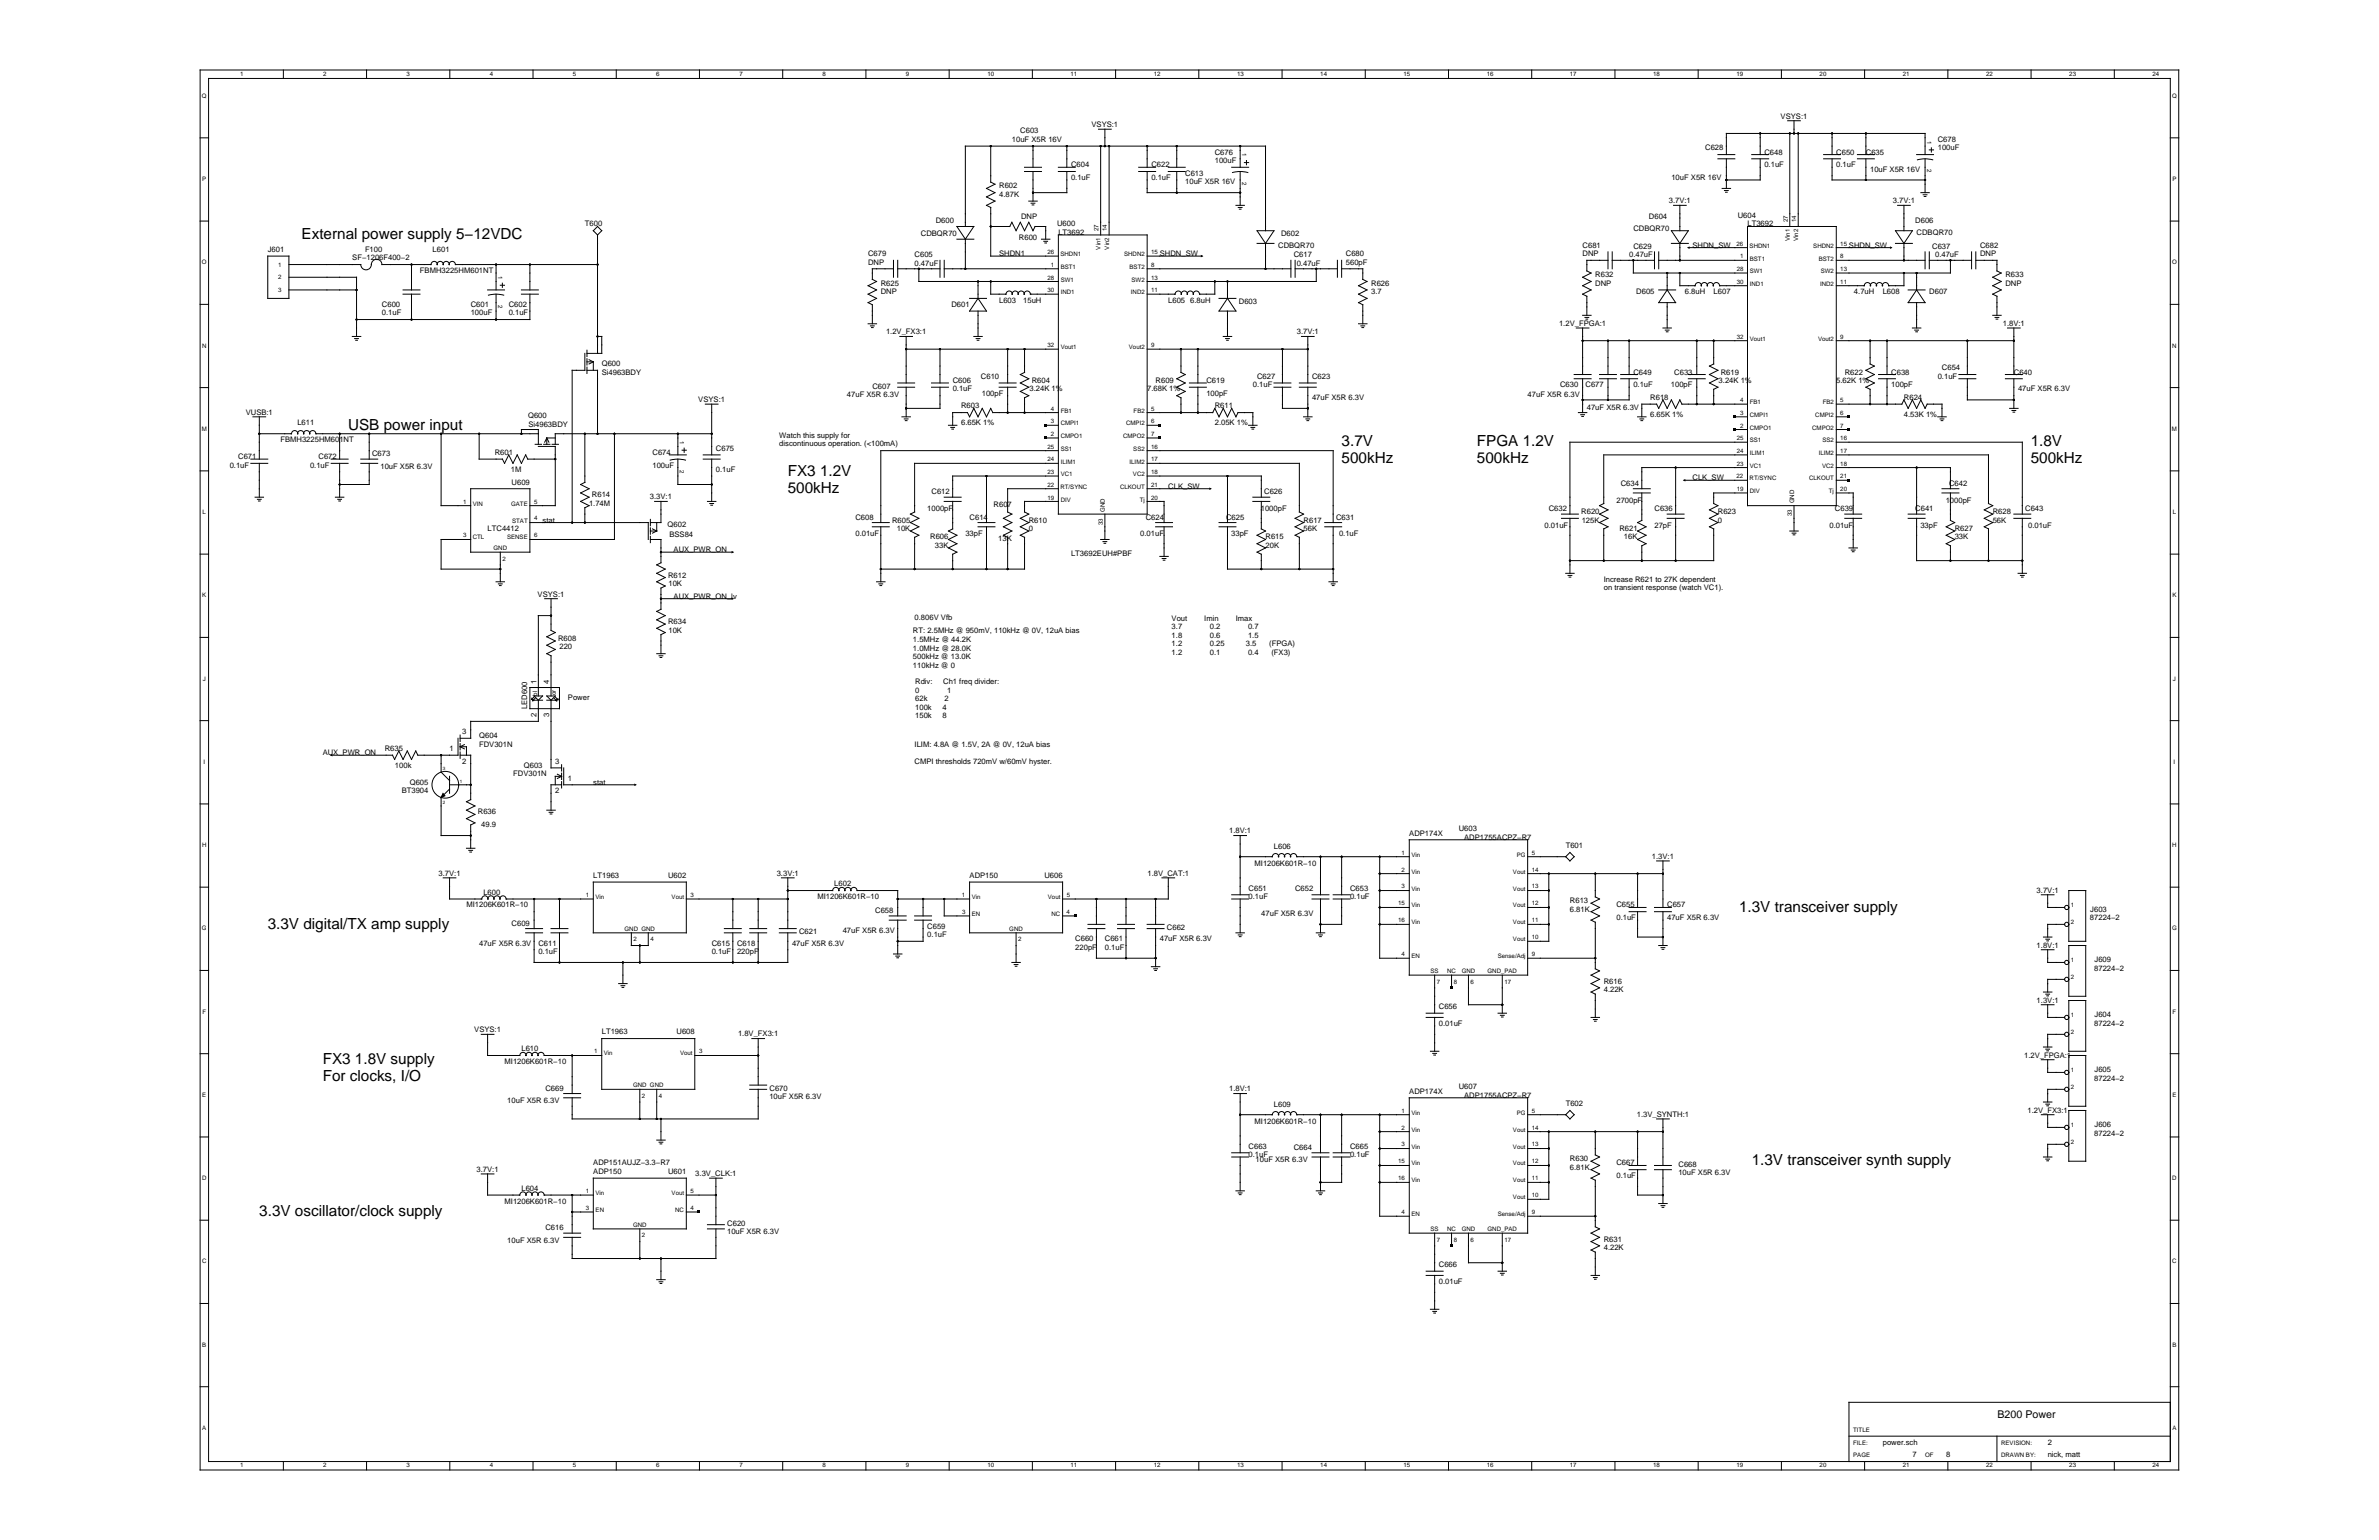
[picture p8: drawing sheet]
<svg xmlns="http://www.w3.org/2000/svg" width="432mm" height="279mm" viewBox="0 0 432 279" stroke-linecap="round" stroke-linejoin="round" font-family="sans-serif">
<defs><g id="words">
<g font-size="2.8">
<text x="54.7" y="43.4">External power supply 5−12VDC</text>
<text x="63.2" y="77.9">USB power input</text>
<text x="243.5" y="81">3.7V</text>
<text x="268.1" y="81">FPGA 1.2V</text>
<text x="368.6" y="81">1.8V</text>
<text x="143" y="86.3">FX3 1.2V</text>
<text x="143" y="89.4">500kHz</text>
<text x="243.5" y="84.1">500kHz</text>
<text x="268.1" y="84.1">500kHz</text>
<text x="368.6" y="84.1">500kHz</text>
<text x="315.6" y="165.4">1.3V transceiver supply</text>
<text x="48.6" y="168.5">3.3V digital/TX amp supply</text>
<text x="58.6" y="193">FX3 1.8V supply</text>
<text x="58.6" y="196.1">For clocks, I/O</text>
<text x="317.9" y="211.4">1.3V transceiver synth supply</text>
<text x="47.1" y="220.7">3.3V oscillator/clock supply</text>
</g>
<text font-size="1.9" x="362.5" y="257.2">B200 Power</text>
<g font-size="1.4">
<text x="198.1" y="23.1">VSYS:1</text>
<text x="323.2" y="21.5">VSYS:1</text>
<text x="183.7" y="25.7">10uF X5R 16V</text>
<text x="185.2" y="24.2">C603</text>
<text x="220.5" y="28">C676</text>
<text x="220.5" y="29.6">100uF</text>
<text x="309.5" y="27.3">C628</text>
<text x="320.2" y="28">C648</text>
<text x="333.3" y="28">C650</text>
<text x="338.7" y="28">C635</text>
<text x="351.7" y="25.7">C678</text>
<text x="351.7" y="27.3">100uF</text>
<text x="181.4" y="34.2">R602</text>
<text x="181.4" y="35.7">4.87K</text>
<text x="194.4" y="30.3">C604</text>
<text x="194.4" y="32.7">0.1uF</text>
<text x="209" y="30.3">C622</text>
<text x="209" y="32.7">0.1uF</text>
<text x="215.1" y="31.9">C613</text>
<text x="215.1" y="33.4">10uF X5R 16V</text>
<text x="303.4" y="32.7">10uF X5R 16V</text>
<text x="320.2" y="30.3">0.1uF</text>
<text x="333.3" y="30.3">0.1uF</text>
<text x="339.4" y="31.1">10uF X5R 16V</text>
<text x="106.2" y="41.1">T600</text>
<text x="169.8" y="40.5">D600</text>
<text x="185.3" y="39.8">DNP</text>
<text x="191.9" y="41.1">U600</text>
<text x="296.5" y="41.9">CDBQR70</text>
<text x="299.3" y="39.8">D604</text>
<text x="302.9" y="36.9">3.7V:1</text>
<text x="315.4" y="39.6">U604</text>
<text x="317.2" y="41.1">LT3692</text>
<text x="343.6" y="36.9">3.7V:1</text>
<text x="347.6" y="40.5">D606</text>
<text x="48.6" y="45.7">J601</text>
<text x="63.9" y="47.2">SF−1206F400−2</text>
<text x="66.2" y="45.7">F100</text>
<text x="78.5" y="45.7">L601</text>
<text x="157.6" y="46.5">C679</text>
<text x="157.6" y="48">DNP</text>
<text x="166" y="46.7">C605</text>
<text x="167.1" y="42.9">CDBQR70</text>
<text x="181.4" y="46.5">SHDN1</text>
<text x="185" y="43.6">R600</text>
<text x="192.1" y="42.6">LT3692</text>
<text x="210.5" y="46.5">SHDN_SW</text>
<text x="232" y="44.9">CDBQR70</text>
<text x="232.5" y="42.8">D602</text>
<text x="234.8" y="46.7">C617</text>
<text x="244.3" y="46.5">C680</text>
<text x="244.3" y="48">560pF</text>
<text x="287.3" y="44.9">C681</text>
<text x="287.3" y="46.5">DNP</text>
<text x="295.7" y="46.7">0.47uF</text>
<text x="296.5" y="45.2">C629</text>
<text x="307.2" y="44.9">SHDN_SW</text>
<text x="335.6" y="44.9">SHDN_SW</text>
<text x="347.9" y="42.6">CDBQR70</text>
<text x="350.7" y="45.2">C637</text>
<text x="351.2" y="46.7">0.47uF</text>
<text x="359.4" y="44.9">C682</text>
<text x="359.4" y="46.5">DNP</text>
<text x="76.2" y="49.5">FBMH3225HM601NT</text>
<text x="159.9" y="51.8">R625</text>
<text x="159.9" y="53.4">DNP</text>
<text x="166" y="48.2">0.47uF</text>
<text x="235.4" y="48.2">0.47uF</text>
<text x="248.9" y="51.8">R626</text>
<text x="248.9" y="53.4">3.7</text>
<text x="289.6" y="50.3">R632</text>
<text x="289.6" y="51.8">DNP</text>
<text x="297" y="53.4">D605</text>
<text x="305.8" y="53.4">6.8uH</text>
<text x="311" y="53.4">L607</text>
<text x="336.5" y="53.4">4.7uH</text>
<text x="341.7" y="53.4">L608</text>
<text x="350.2" y="53.4">D607</text>
<text x="364" y="50.3">R633</text>
<text x="364" y="51.8">DNP</text>
<text x="69.3" y="55.7">C600</text>
<text x="69.3" y="57.2">0.1uF</text>
<text x="85.4" y="55.7">C601</text>
<text x="85.4" y="57.2">100uF</text>
<text x="92.3" y="55.7">C602</text>
<text x="92.3" y="57.2">0.1uF</text>
<text x="172.7" y="55.7">D601</text>
<text x="181.3" y="54.9">L603</text>
<text x="185.7" y="54.9">15uH</text>
<text x="212" y="54.9">L605 6.8uH</text>
<text x="224.9" y="55.1">D603</text>
<text x="283" y="59.1">1.2V_FPGA:1</text>
<text x="363.5" y="59.1">1.8V:1</text>
<text x="160.8" y="60.7">1.2V_FX3:1</text>
<text x="235.4" y="60.7">3.7V:1</text>
<text x="109.2" y="68">Si4963BDY</text>
<text x="109.2" y="66.4">Q600</text>
<text x="158.3" y="70.5">C607</text>
<text x="172.9" y="69.5">C606</text>
<text x="172.9" y="71">0.1uF</text>
<text x="178" y="68.7">C610</text>
<text x="178.2" y="71.8">100pF</text>
<text x="186.9" y="71">3.24K 1%</text>
<text x="187.3" y="69.5">R604</text>
<text x="208.2" y="71">7.68K 1%</text>
<text x="209.7" y="69.5">R609</text>
<text x="219" y="69.5">C619</text>
<text x="219" y="71.8">100pF</text>
<text x="227.4" y="70.3">0.1uF</text>
<text x="228.2" y="68.7">C627</text>
<text x="238.1" y="68.7">C623</text>
<text x="283.2" y="70.3">C630</text>
<text x="287.8" y="70.3">C677</text>
<text x="296.5" y="68">C649</text>
<text x="296.5" y="70.3">0.1uF</text>
<text x="303.3" y="70.3">100pF</text>
<text x="303.9" y="68">C633</text>
<text x="311.9" y="69.5">3.24K 1%</text>
<text x="312.3" y="68">R619</text>
<text x="333.3" y="69.5">5.62K 1%</text>
<text x="334.8" y="68">R622</text>
<text x="343.3" y="68">C638</text>
<text x="343.3" y="70.3">100pF</text>
<text x="351.7" y="68.7">0.1uF</text>
<text x="352.5" y="67.2">C654</text>
<text x="365.5" y="68">C640</text>
<text x="366.3" y="71">47uF X5R 6.3V</text>
<text x="44.6" y="75.2">VUSB:1</text>
<text x="54" y="77.2">L611</text>
<text x="95.9" y="75.9">Q600</text>
<text x="95.9" y="77.4">Si4963BDY</text>
<text x="126.7" y="72.9">VSYS:1</text>
<text x="153.7" y="72">47uF X5R 6.3V</text>
<text x="174.4" y="74.1">R603</text>
<text x="174.4" y="77.2">6.65K 1%</text>
<text x="220.5" y="74.1">R611</text>
<text x="220.5" y="77.2">2.05K 1%</text>
<text x="238.1" y="72.6">47uF X5R 6.3V</text>
<text x="277.3" y="72">47uF X5R 6.3V</text>
<text x="288" y="74.3">47uF X5R 6.3V</text>
<text x="299.5" y="72.6">R618</text>
<text x="299.5" y="75.6">6.65K 1%</text>
<text x="345.6" y="72.6">R624</text>
<text x="345.6" y="75.6">4.53K 1%</text>
<text x="43.2" y="83.3">C671</text>
<text x="50.9" y="80.2">FBMH3225HM601NT</text>
<text x="57.8" y="83.3">C672</text>
<text x="67.5" y="82.8">C673</text>
<text x="89.8" y="82.5">R601</text>
<text x="118.4" y="82.5">C674</text>
<text x="129.9" y="81.8">C675</text>
<text x="141.5" y="79.4">Watch this supply for</text>
<text x="141.5" y="81">discontinuous operation. (&lt;100mA)</text>
<text x="41.7" y="84.8">0.1uF</text>
<text x="56.3" y="84.8">0.1uF</text>
<text x="69.1" y="85.1">10uF X5R 6.3V</text>
<text x="92.7" y="85.6">1M</text>
<text x="92.9" y="87.9">U609</text>
<text x="118.4" y="84.8">100uF</text>
<text x="129.9" y="85.6">0.1uF</text>
<text x="169.1" y="89.7">C612</text>
<text x="212.1" y="88.7">CLK_SW</text>
<text x="229.5" y="89.7">C626</text>
<text x="294.2" y="88.1">C634</text>
<text x="307.2" y="87.1">CLK_SW</text>
<text x="353.8" y="88.1">C642</text>
<text x="98.5" y="94.8">stat</text>
<text x="106.9" y="91.7">1.74M</text>
<text x="107.4" y="90.2">R614</text>
<text x="118" y="90.6">3.3V:1</text>
<text x="121.2" y="95.6">Q602</text>
<text x="155.3" y="94.3">C608</text>
<text x="161.9" y="94.8">R605</text>
<text x="168.3" y="92.7">1000pF</text>
<text x="176" y="94.3">C614</text>
<text x="180.3" y="92">R607</text>
<text x="186.7" y="94.8">R610</text>
<text x="208" y="94.3">C624</text>
<text x="222.6" y="94.3">C625</text>
<text x="228.8" y="92.7">1000pF</text>
<text x="236.6" y="94.8">R617</text>
<text x="242.5" y="94.3">C631</text>
<text x="280.3" y="95.8">0.01uF</text>
<text x="281.1" y="92.7">C632</text>
<text x="287" y="93.3">R620</text>
<text x="287.1" y="94.8">125K</text>
<text x="293.4" y="91.2">2700pF</text>
<text x="300.3" y="92.7">C636</text>
<text x="300.3" y="95.8">27pF</text>
<text x="311.8" y="93.3">R623</text>
<text x="311.8" y="94.8">0</text>
<text x="332.1" y="95.8">0.01uF</text>
<text x="333.1" y="92.7">C639</text>
<text x="347.6" y="92.7">C641</text>
<text x="348.6" y="95.8">33pF</text>
<text x="353.2" y="91.2">1000pF</text>
<text x="361.7" y="93.3">R628</text>
<text x="361.7" y="94.8">56K</text>
<text x="367.6" y="92.7">C643</text>
<text x="368.1" y="95.8">0.01uF</text>
<text x="88.5" y="96.3">LTC4412</text>
<text x="121.5" y="97.3">BSS84</text>
<text x="122.3" y="100.2">AUX_PWR_ON</text>
<text x="155.3" y="97.3">0.01uF</text>
<text x="162.8" y="96.3">10K</text>
<text x="168.8" y="97.9">R606</text>
<text x="169.7" y="99.4">33K</text>
<text x="175.2" y="97.3">33pF</text>
<text x="181.2" y="98.1">13K</text>
<text x="186.7" y="96.3">0</text>
<text x="194.4" y="100.9">LT3692EUH#PBF</text>
<text x="207" y="97.3">0.01uF</text>
<text x="223.5" y="97.3">33pF</text>
<text x="229.7" y="97.9">R615</text>
<text x="229.7" y="99.4">20K</text>
<text x="236.6" y="96.3">56K</text>
<text x="243" y="97.3">0.1uF</text>
<text x="293.9" y="96.3">R621</text>
<text x="294.8" y="97.9">16K</text>
<text x="354.8" y="96.3">R627</text>
<text x="354.8" y="97.9">33K</text>
<text x="121.3" y="104.8">R612</text>
<text x="121.3" y="106.3">10K</text>
<text x="291.1" y="105.5">Increase R621 to 27K dependent</text>
<text x="291.1" y="107.1">on transient response (watch VC1).</text>
<text x="97.6" y="108.2">VSYS:1</text>
<text x="121.3" y="113.2">R634</text>
<text x="122.3" y="108.6">AUX_PWR_ON_lv</text>
<text x="166" y="112.5">0.806V Vfb</text>
<text x="212.7" y="112.6">Vout</text>
<text x="218.6" y="112.6">Imin</text>
<text x="224.3" y="112.6">Imax</text>
<text x="101.3" y="116.3">R608</text>
<text x="101.5" y="117.8">220</text>
<text x="121.3" y="114.8">10K</text>
<text x="165.7" y="114.9">RT: 2.5MHz @ 950mV, 110kHz @ 0V, 12uA bias</text>
<text x="165.7" y="116.5">1.5MHz @ 44.2K</text>
<text x="165.7" y="118">1.0MHz @ 28.0K</text>
<text x="165.7" y="119.6">500kHz @ 13.0K</text>
<text x="212.7" y="114.2">3.7</text>
<text x="212.7" y="115.7">1.8</text>
<text x="212.7" y="117.3">1.2</text>
<text x="212.7" y="118.8">1.2</text>
<text x="219.6" y="114.2">0.2</text>
<text x="219.6" y="115.7">0.6</text>
<text x="219.6" y="117.3">0.25</text>
<text x="219.6" y="118.8">0.1</text>
<text x="226.1" y="117.3">3.5</text>
<text x="226.5" y="114.2">0.7</text>
<text x="226.5" y="115.7">1.5</text>
<text x="226.5" y="118.8">0.4</text>
<text x="230.4" y="117.3">(FPGA)</text>
<text x="230.8" y="118.8">(FX3)</text>
<text x="97.4" y="124" transform="rotate(-90 97.4 124)">1</text>
<text x="99.7" y="124" transform="rotate(-90 99.7 124)">4</text>
<text x="165.7" y="121.1">110kHz @ 0</text>
<text x="166.1" y="124.1">Rdiv:</text>
<text x="166.1" y="125.7">0</text>
<text x="171.2" y="124.1">Ch1 freq divider:</text>
<text x="171.9" y="125.7">1</text>
<text x="95.7" y="128.6" transform="rotate(-90 95.7 128.6)">LED600</text>
<text x="97.4" y="130.1" transform="rotate(-90 97.4 130.1)">2</text>
<text x="99.7" y="130.1" transform="rotate(-90 99.7 130.1)">3</text>
<text x="103.1" y="127">Power</text>
<text x="166.1" y="127.2">62k</text>
<text x="166.1" y="128.8">100k</text>
<text x="166.1" y="130.3">150k</text>
<text x="171" y="128.8">4</text>
<text x="171" y="130.3">8</text>
<text x="171.4" y="127.2">2</text>
<text x="58.6" y="137">AUX_PWR_ON</text>
<text x="69.8" y="136.2">R635</text>
<text x="81.6" y="136.2">1</text>
<text x="83.9" y="133.2">3</text>
<text x="87" y="135.5">FDV301N</text>
<text x="87" y="133.9">Q604</text>
<text x="166" y="135.5">ILIM: 4.8A @ 1.5V, 2A @ 0V, 12uA bias</text>
<text x="71.7" y="139.3">100k</text>
<text x="72.9" y="143.9">BT3904</text>
<text x="74.4" y="142.4">Q605</text>
<text x="83.9" y="138.5">2</text>
<text x="93.2" y="140.9">FDV301N</text>
<text x="95.1" y="139.3">Q603</text>
<text x="100.8" y="138.5">3</text>
<text x="100.8" y="143.9">2</text>
<text x="103.1" y="141.6">1</text>
<text x="107.7" y="142.4">stat</text>
<text x="166" y="138.5">CMPI thresholds 720mV w/60mV hyster.</text>
<text x="86.7" y="147.8">R636</text>
<text x="87.3" y="150.1">49.9</text>
<text x="223.1" y="151.2">1.8V:1</text>
<text x="231.2" y="154.1">L606</text>
<text x="255.8" y="151.6">ADP174X</text>
<text x="264.8" y="150.8">U603</text>
<text x="265.8" y="152.4">ADP1755ACPZ−R7</text>
<text x="284.2" y="153.9">T601</text>
<text x="299.8" y="155.8">1.3V:1</text>
<text x="79.6" y="158.9">3.7V:1</text>
<text x="107.7" y="159.3">LT1963</text>
<text x="121.3" y="159.3">U602</text>
<text x="141" y="158.9">3.3V:1</text>
<text x="151.4" y="160.8">L602</text>
<text x="176" y="159.3">ADP150</text>
<text x="189.6" y="159.3">U606</text>
<text x="208.3" y="158.9">1.8V_CAT:1</text>
<text x="226.6" y="161.6">C651</text>
<text x="227.7" y="157.2">MI1206K601R−10</text>
<text x="235.1" y="161.6">C652</text>
<text x="245" y="161.6">C653</text>
<text x="369.7" y="162">3.7V:1</text>
<text x="84.7" y="164.6">MI1206K601R−10</text>
<text x="87.7" y="162.3">L600</text>
<text x="92.9" y="167.9">C609</text>
<text x="148.4" y="163.1">MI1206K601R−10</text>
<text x="158.9" y="165.6">C658</text>
<text x="226.6" y="163.1">0.1uF</text>
<text x="228.9" y="166.2">47uF X5R 6.3V</text>
<text x="245" y="163.1">0.1uF</text>
<text x="285" y="163.9">R613</text>
<text x="285" y="165.4">6.81K</text>
<text x="293.4" y="164.6">C655</text>
<text x="293.4" y="166.9">0.1uF</text>
<text x="302.6" y="164.6">C657</text>
<text x="302.6" y="166.9">47uF X5R 6.3V</text>
<text x="379.3" y="166.9">87224−2</text>
<text x="379.4" y="165.4">J603</text>
<text x="87" y="171.5">47uF X5R 6.3V</text>
<text x="97.7" y="171.5">C611</text>
<text x="97.7" y="173.1">0.1uF</text>
<text x="129.2" y="171.5">C615</text>
<text x="129.2" y="173.1">0.1uF</text>
<text x="133.8" y="171.5">C618</text>
<text x="133.8" y="173.1">220pF</text>
<text x="143.8" y="171.5">47uF X5R 6.3V</text>
<text x="145" y="169.5">C621</text>
<text x="153" y="169.2">47uF X5R 6.3V</text>
<text x="168.3" y="168.5">C659</text>
<text x="168.3" y="170">0.1uF</text>
<text x="195.2" y="170.8">C660</text>
<text x="195.2" y="172.3">220pF</text>
<text x="200.5" y="170.8">C661</text>
<text x="200.5" y="172.3">0.1uF</text>
<text x="210.5" y="170.8">47uF X5R 6.3V</text>
<text x="211.8" y="168.7">C662</text>
<text x="369.7" y="171.9">1.8V:1</text>
<text x="291.1" y="178.5">R616</text>
<text x="291.1" y="180">4.22K</text>
<text x="380.1" y="176.2">87224−2</text>
<text x="380.2" y="174.6">J609</text>
<text x="261.2" y="183.1">C656</text>
<text x="369.7" y="181.9">1.3V:1</text>
<text x="380.2" y="184.6">J604</text>
<text x="86.1" y="187.3">VSYS:1</text>
<text x="94.6" y="190.7">L610</text>
<text x="109.2" y="187.7">LT1963</text>
<text x="122.8" y="187.7">U608</text>
<text x="134" y="188">1.8V_FX3:1</text>
<text x="261.2" y="186.1">0.01uF</text>
<text x="367.4" y="191.9">1.2V_FPGA:1</text>
<text x="380.1" y="186.1">87224−2</text>
<text x="91.6" y="193">MI1206K601R−10</text>
<text x="99" y="197.9">C669</text>
<text x="139.7" y="197.9">C670</text>
<text x="264.8" y="197.6">U607</text>
<text x="380.1" y="196.1">87224−2</text>
<text x="380.2" y="194.6">J605</text>
<text x="92.1" y="200.2">10uF X5R 6.3V</text>
<text x="139.7" y="199.4">10uF X5R 6.3V</text>
<text x="223.1" y="198">1.8V:1</text>
<text x="227.7" y="204">MI1206K601R−10</text>
<text x="231.2" y="200.9">L609</text>
<text x="255.8" y="198.4">ADP174X</text>
<text x="265.8" y="199.2">ADP1755ACPZ−R7</text>
<text x="284.2" y="200.7">T602</text>
<text x="297.1" y="202.6">1.3V_SYNTH:1</text>
<text x="368" y="201.9">1.2V_FX3:1</text>
<text x="226.6" y="208.4">C663</text>
<text x="226.6" y="209.9">0.1uF</text>
<text x="234.8" y="208.6">C664</text>
<text x="245" y="208.4">C665</text>
<text x="245" y="209.9">0.1uF</text>
<text x="380.1" y="206.1">87224−2</text>
<text x="380.2" y="204.5">J606</text>
<text x="86.5" y="212.6">3.7V:1</text>
<text x="107.7" y="213">ADP150</text>
<text x="107.7" y="211.4">ADP151AUJZ−3.3−R7</text>
<text x="121.3" y="213">U601</text>
<text x="126.2" y="213.4">3.3V_CLK:1</text>
<text x="227.9" y="210.9">10uF X5R 6.3V</text>
<text x="285" y="210.7">R630</text>
<text x="285" y="212.2">6.81K</text>
<text x="293.4" y="211.4">C667</text>
<text x="293.4" y="213.8">0.1uF</text>
<text x="304.6" y="213.2">10uF X5R 6.3V</text>
<text x="304.7" y="211.7">C668</text>
<text x="91.6" y="218.4">MI1206K601R−10</text>
<text x="94.6" y="216.1">L604</text>
<text x="92.1" y="225.5">10uF X5R 6.3V</text>
<text x="99" y="223.2">C616</text>
<text x="132" y="223.9">10uF X5R 6.3V</text>
<text x="132" y="222.4">C620</text>
<text x="291.1" y="225.3">R631</text>
<text x="291.1" y="226.8">4.22K</text>
<text x="261.2" y="229.9">C666</text>
<text x="261.2" y="232.9">0.01uF</text>
<text x="341.7" y="262.1">power.sch</text>
<text x="371.7" y="262.1">2</text>
<text x="347.1" y="264.4">7</text>
<text x="353.2" y="264.4">8</text>
<text x="371.7" y="264.4">nick, matt</text>
</g>
<g font-size="1.1">
<text x="36.7" y="17.7">Q</text>
<text x="43.6" y="13.7">1</text>
<text x="58.7" y="13.7">2</text>
<text x="73.8" y="13.7">3</text>
<text x="88.9" y="13.7">4</text>
<text x="104" y="13.7">5</text>
<text x="119.1" y="13.7">6</text>
<text x="134.2" y="13.7">7</text>
<text x="149.3" y="13.7">8</text>
<text x="164.4" y="13.7">9</text>
<text x="179.2" y="13.7">10</text>
<text x="194.3" y="13.7">11</text>
<text x="209.4" y="13.7">12</text>
<text x="224.5" y="13.7">13</text>
<text x="239.6" y="13.7">14</text>
<text x="254.7" y="13.7">15</text>
<text x="269.8" y="13.7">16</text>
<text x="284.9" y="13.7">17</text>
<text x="300.1" y="13.7">18</text>
<text x="315.2" y="13.7">19</text>
<text x="330.3" y="13.7">20</text>
<text x="345.4" y="13.7">21</text>
<text x="360.5" y="13.7">22</text>
<text x="375.6" y="13.7">23</text>
<text x="390.7" y="13.7">24</text>
<text x="394.3" y="17.7">Q</text>
<text x="225.5" y="27.8" transform="rotate(90 225.5 27.8)">1</text>
<text x="349.8" y="25.5" transform="rotate(90 349.8 25.5)">1</text>
<text x="36.7" y="32.8">P</text>
<text x="225.5" y="33" transform="rotate(90 225.5 33)">2</text>
<text x="349.8" y="30.7" transform="rotate(90 349.8 30.7)">2</text>
<text x="394.3" y="32.8">P</text>
<text x="199.4" y="41.9" transform="rotate(-90 199.4 41.9)">27</text>
<text x="200.9" y="41.9" transform="rotate(-90 200.9 41.9)">14</text>
<text x="324.5" y="40.4" transform="rotate(-90 324.5 40.4)">27</text>
<text x="326" y="40.4" transform="rotate(-90 326 40.4)">14</text>
<text x="36.7" y="48">O</text>
<text x="190.1" y="46.1">26</text>
<text x="192.5" y="46.5">SHDN1</text>
<text x="199.8" y="45.3" transform="rotate(-90 199.8 45.3)">Vin1</text>
<text x="201.3" y="45.3" transform="rotate(-90 201.3 45.3)">Vin2</text>
<text x="204" y="46.5">SHDN2</text>
<text x="208.9" y="46.1">15</text>
<text x="315.2" y="44.5">26</text>
<text x="315.8" y="46.9">1</text>
<text x="317.6" y="44.9">SHDN1</text>
<text x="317.6" y="47.3">BST1</text>
<text x="324.9" y="43.7" transform="rotate(-90 324.9 43.7)">Vin1</text>
<text x="326.4" y="43.7" transform="rotate(-90 326.4 43.7)">Vin2</text>
<text x="329.1" y="45">SHDN2</text>
<text x="330.1" y="47.3">BST2</text>
<text x="334" y="46.9">8</text>
<text x="334" y="44.6">15</text>
<text x="394.3" y="48">O</text>
<text x="50.5" y="50.7">2</text>
<text x="50.5" y="48.4">1</text>
<text x="50.5" y="53">3</text>
<text x="90.4" y="50.1" transform="rotate(90 90.4 50.1)">1</text>
<text x="190.1" y="53">30</text>
<text x="190.1" y="50.7">28</text>
<text x="190.8" y="48.4">1</text>
<text x="192.5" y="53.4">IND1</text>
<text x="192.5" y="51.1">SW1</text>
<text x="192.5" y="48.8">BST1</text>
<text x="205" y="48.8">BST2</text>
<text x="205.3" y="53.4">IND2</text>
<text x="205.4" y="51.1">SW2</text>
<text x="208.9" y="48.4">8</text>
<text x="208.9" y="53">11</text>
<text x="208.9" y="50.7">13</text>
<text x="315.2" y="51.5">30</text>
<text x="315.2" y="49.2">28</text>
<text x="317.6" y="51.9">IND1</text>
<text x="317.6" y="49.6">SW1</text>
<text x="330.3" y="51.9">IND2</text>
<text x="330.5" y="49.6">SW2</text>
<text x="334" y="51.5">11</text>
<text x="334" y="49.2">13</text>
<text x="90.4" y="55.3" transform="rotate(90 90.4 55.3)">2</text>
<text x="36.7" y="63.1">N</text>
<text x="190.1" y="63">32</text>
<text x="192.5" y="63.4">Vout1</text>
<text x="204.9" y="63.4">Vout2</text>
<text x="208.9" y="63">9</text>
<text x="315.2" y="61.5">32</text>
<text x="317.6" y="61.9">Vout1</text>
<text x="330" y="61.9">Vout2</text>
<text x="334" y="61.5">9</text>
<text x="394.3" y="63.1">N</text>
<text x="190.8" y="74.5">4</text>
<text x="190.8" y="76.8">3</text>
<text x="192.5" y="74.9">FB1</text>
<text x="192.5" y="77.2">CMPI1</text>
<text x="204.4" y="77.2">CMPI2</text>
<text x="205.8" y="74.9">FB2</text>
<text x="208.9" y="74.5">5</text>
<text x="208.9" y="76.8">6</text>
<text x="315.8" y="73">4</text>
<text x="315.8" y="77.6">2</text>
<text x="315.8" y="75.3">3</text>
<text x="317.6" y="73.4">FB1</text>
<text x="317.6" y="78">CMPO1</text>
<text x="317.6" y="75.7">CMPI1</text>
<text x="328.9" y="78">CMPO2</text>
<text x="329.5" y="75.7">CMPI2</text>
<text x="330.8" y="73.4">FB2</text>
<text x="334" y="73">5</text>
<text x="334" y="75.3">6</text>
<text x="334" y="77.6">7</text>
<text x="36.6" y="78.2">M</text>
<text x="123.4" y="80" transform="rotate(90 123.4 80)">1</text>
<text x="190.1" y="83.7">24</text>
<text x="190.1" y="81.4">25</text>
<text x="190.8" y="79.1">2</text>
<text x="192.5" y="81.8">SS1</text>
<text x="192.5" y="79.5">CMPO1</text>
<text x="203.9" y="79.5">CMPO2</text>
<text x="205.7" y="81.8">SS2</text>
<text x="208.9" y="79.1">7</text>
<text x="208.9" y="81.4">16</text>
<text x="208.9" y="83.7">17</text>
<text x="315.2" y="82.2">24</text>
<text x="315.2" y="79.9">25</text>
<text x="317.6" y="82.6">ILIM1</text>
<text x="317.6" y="80.3">SS1</text>
<text x="330.1" y="82.6">ILIM2</text>
<text x="330.8" y="80.3">SS2</text>
<text x="334" y="79.9">16</text>
<text x="334" y="82.2">17</text>
<text x="394.2" y="78.2">M</text>
<text x="123.4" y="85.2" transform="rotate(90 123.4 85.2)">2</text>
<text x="190.1" y="88.3">22</text>
<text x="190.1" y="86">23</text>
<text x="192.5" y="88.7">RT/SYNC</text>
<text x="192.5" y="86.4">VC1</text>
<text x="192.5" y="84.1">ILIM1</text>
<text x="203.3" y="88.7">CLKOUT</text>
<text x="205" y="84.1">ILIM2</text>
<text x="205.6" y="86.4">VC2</text>
<text x="208.9" y="88.3">21</text>
<text x="208.9" y="86">18</text>
<text x="315.2" y="86.8">22</text>
<text x="315.2" y="89.1">19</text>
<text x="315.2" y="84.5">23</text>
<text x="317.6" y="87.1">RT/SYNC</text>
<text x="317.6" y="89.5">DIV</text>
<text x="317.6" y="84.9">VC1</text>
<text x="328.4" y="87.2">CLKOUT</text>
<text x="330.7" y="84.9">VC2</text>
<text x="331.9" y="89.5">Tj</text>
<text x="334" y="89.1">20</text>
<text x="334" y="86.8">21</text>
<text x="334" y="84.5">18</text>
<text x="36.8" y="93.3">L</text>
<text x="84.1" y="91.4">1</text>
<text x="85.8" y="91.7">VIN</text>
<text x="92.8" y="91.7">GATE</text>
<text x="93" y="94.8">STAT</text>
<text x="96.9" y="91.4">5</text>
<text x="96.9" y="94.4">4</text>
<text x="190.1" y="90.6">19</text>
<text x="192.5" y="91">DIV</text>
<text x="200.2" y="95.2" transform="rotate(-90 200.2 95.2)">33</text>
<text x="200.5" y="92.9" transform="rotate(-90 200.5 92.9)">GND</text>
<text x="206.9" y="91">Tj</text>
<text x="208.9" y="90.6">20</text>
<text x="325.2" y="93.7" transform="rotate(-90 325.2 93.7)">33</text>
<text x="325.6" y="91.3" transform="rotate(-90 325.6 91.3)">GND</text>
<text x="394.4" y="93.3">L</text>
<text x="84.1" y="97.5">3</text>
<text x="85.8" y="97.9">CTL</text>
<text x="89.6" y="99.8">GND</text>
<text x="91.2" y="101.7">2</text>
<text x="92" y="97.9">SENSE</text>
<text x="96.9" y="97.5">6</text>
<text x="36.7" y="108.4">K</text>
<text x="394.3" y="108.4">K</text>
<text x="36.8" y="123.5">J</text>
<text x="394.4" y="123.5">J</text>
<text x="97.5" y="126.2" transform="rotate(-90 97.5 126.2)">bl</text>
<text x="100.9" y="126.2" transform="rotate(-90 100.9 126.2)">or</text>
<text x="36.9" y="138.6">I</text>
<text x="394.5" y="138.6">I</text>
<text x="36.7" y="153.7">H</text>
<text x="254.4" y="155">1</text>
<text x="256.2" y="155.4">Vin</text>
<text x="275.3" y="155.4">PG</text>
<text x="278" y="155">5</text>
<text x="394.3" y="153.7">H</text>
<text x="254.4" y="158.1">2</text>
<text x="254.4" y="161.2">3</text>
<text x="256.2" y="158.5">Vin</text>
<text x="256.2" y="161.6">Vin</text>
<text x="274.6" y="158.5">Vout</text>
<text x="274.6" y="161.6">Vout</text>
<text x="278" y="158.1">14</text>
<text x="278" y="161.2">13</text>
<text x="106.3" y="162.7">1</text>
<text x="108.1" y="163.1">Vin</text>
<text x="121.9" y="163.1">Vout</text>
<text x="125.3" y="162.7">3</text>
<text x="174.6" y="162.7">1</text>
<text x="174.6" y="165.8">3</text>
<text x="176.4" y="163.1">Vin</text>
<text x="176.4" y="166.2">EN</text>
<text x="190.2" y="163.1">Vout</text>
<text x="190.8" y="166.2">NC</text>
<text x="193.6" y="165.8">4</text>
<text x="193.6" y="162.7">5</text>
<text x="253.8" y="164.3">15</text>
<text x="253.8" y="167.3">16</text>
<text x="256.2" y="164.6">Vin</text>
<text x="256.2" y="167.7">Vin</text>
<text x="274.6" y="164.6">Vout</text>
<text x="274.6" y="167.7">Vout</text>
<text x="278" y="164.3">12</text>
<text x="278" y="167.3">11</text>
<text x="375.9" y="164.6">1</text>
<text x="375.9" y="167.7">2</text>
<text x="36.7" y="168.8">G</text>
<text x="113.4" y="168.9">GND GND</text>
<text x="115" y="170.8">2</text>
<text x="118" y="170.8">4</text>
<text x="183.2" y="168.9">GND</text>
<text x="184.8" y="170.8">2</text>
<text x="254.4" y="173.5">4</text>
<text x="256.2" y="173.8">EN</text>
<text x="271.8" y="173.8">Sense/Adj</text>
<text x="274.6" y="170.8">Vout</text>
<text x="278" y="170.4">10</text>
<text x="278" y="173.5">9</text>
<text x="394.3" y="168.8">G</text>
<text x="259.7" y="176.5">SS</text>
<text x="260.8" y="178.5">7</text>
<text x="262.7" y="176.5">NC</text>
<text x="263.8" y="178.5">8</text>
<text x="265.3" y="176.5">GND</text>
<text x="266.9" y="178.5">6</text>
<text x="270" y="176.5">GND_PAD</text>
<text x="273.1" y="178.5">17</text>
<text x="375.9" y="174.6">1</text>
<text x="375.9" y="177.7">2</text>
<text x="36.8" y="183.9">F</text>
<text x="375.9" y="184.6">1</text>
<text x="394.3" y="183.9">F</text>
<text x="107.8" y="191.1">1</text>
<text x="109.6" y="191.5">Vin</text>
<text x="123.4" y="191.5">Vout</text>
<text x="126.9" y="191.1">3</text>
<text x="375.9" y="187.7">2</text>
<text x="114.9" y="197.3">GND GND</text>
<text x="375.9" y="194.6">1</text>
<text x="375.9" y="197.6">2</text>
<text x="36.7" y="199">E</text>
<text x="116.5" y="199.2">2</text>
<text x="119.6" y="199.2">4</text>
<text x="254.4" y="201.9">1</text>
<text x="256.2" y="202.2">Vin</text>
<text x="275.3" y="202.2">PG</text>
<text x="278" y="201.9">5</text>
<text x="394.3" y="199">E</text>
<text x="254.4" y="204.9">2</text>
<text x="254.4" y="208">3</text>
<text x="256.2" y="205.3">Vin</text>
<text x="256.2" y="208.4">Vin</text>
<text x="274.6" y="205.3">Vout</text>
<text x="274.6" y="208.4">Vout</text>
<text x="278" y="204.9">14</text>
<text x="278" y="208">13</text>
<text x="375.9" y="204.5">1</text>
<text x="375.9" y="207.6">2</text>
<text x="36.7" y="214.1">D</text>
<text x="253.8" y="211.1">15</text>
<text x="253.8" y="214.1">16</text>
<text x="256.2" y="211.4">Vin</text>
<text x="256.2" y="214.5">Vin</text>
<text x="274.6" y="211.4">Vout</text>
<text x="274.6" y="214.5">Vout</text>
<text x="278" y="211.1">12</text>
<text x="278" y="214.1">11</text>
<text x="394.3" y="214.1">D</text>
<text x="106.3" y="216.4">1</text>
<text x="106.3" y="219.5">3</text>
<text x="108.1" y="216.8">Vin</text>
<text x="108.1" y="219.9">EN</text>
<text x="121.9" y="216.8">Vout</text>
<text x="122.5" y="219.9">NC</text>
<text x="125.3" y="219.5">4</text>
<text x="125.3" y="216.4">5</text>
<text x="254.4" y="220.3">4</text>
<text x="256.2" y="220.7">EN</text>
<text x="271.8" y="220.7">Sense/Adj</text>
<text x="274.6" y="217.6">Vout</text>
<text x="278" y="217.2">10</text>
<text x="278" y="220.3">9</text>
<text x="114.9" y="222.6">GND</text>
<text x="116.5" y="224.5">2</text>
<text x="259.7" y="223.3">SS</text>
<text x="260.8" y="225.3">7</text>
<text x="262.7" y="223.3">NC</text>
<text x="263.8" y="225.3">8</text>
<text x="265.3" y="223.3">GND</text>
<text x="266.9" y="225.3">6</text>
<text x="270" y="223.3">GND_PAD</text>
<text x="273.1" y="225.3">17</text>
<text x="36.7" y="229.2">C</text>
<text x="394.3" y="229.2">C</text>
<text x="36.7" y="244.3">B</text>
<text x="394.3" y="244.3">B</text>
<text x="36.7" y="259.4">A</text>
<text x="336.4" y="262.1">FILE:</text>
<text x="336.4" y="259.8">TITLE</text>
<text x="363.2" y="262.1">REVISION:</text>
<text x="394.3" y="259.4">A</text>
<text x="43.6" y="266.2">1</text>
<text x="58.7" y="266.2">2</text>
<text x="73.8" y="266.2">3</text>
<text x="88.9" y="266.2">4</text>
<text x="104" y="266.2">5</text>
<text x="119.1" y="266.2">6</text>
<text x="134.2" y="266.2">7</text>
<text x="149.3" y="266.2">8</text>
<text x="164.4" y="266.2">9</text>
<text x="179.2" y="266.2">10</text>
<text x="194.3" y="266.2">11</text>
<text x="209.4" y="266.2">12</text>
<text x="224.5" y="266.2">13</text>
<text x="239.6" y="266.2">14</text>
<text x="254.7" y="266.2">15</text>
<text x="269.8" y="266.2">16</text>
<text x="284.9" y="266.2">17</text>
<text x="300.1" y="266.2">18</text>
<text x="315.2" y="266.2">19</text>
<text x="330.3" y="266.2">20</text>
<text x="336.4" y="264.4">PAGE</text>
<text x="345.4" y="266.2">21</text>
<text x="349.4" y="264.4">OF</text>
<text x="360.5" y="266.2">22</text>
<text x="363.2" y="264.4">DRAWN BY:</text>
<text x="375.6" y="266.2">23</text>
<text x="390.7" y="266.2">24</text>
</g>
<g font-size=".8">
<text x="80.4" y="139.7">3</text>
<text x="83.4" y="142">1</text>
<text x="80.4" y="145.8">2</text>
</g>
</g></defs>
<g fill="none" stroke="#000" stroke-width=".18">
<path d="M36.3 12.7h359.2v254h-359.2zM37.9 14.2h356v251h-356zM51.4 12.7v1.5M66.5 12.7v1.5M81.6 12.7v1.5M96.7 12.7v1.5M111.9 12.7v1.5M127 12.7v1.5M142.1 12.7v1.5M157.2 12.7v1.5M172.3 12.7v1.5M187.4 12.7v1.5"/>
<path d="M202.5 12.7v1.5M217.6 12.7v1.5M232.7 12.7v1.5M247.8 12.7v1.5M262.9 12.7v1.5M278 12.7v1.5M293.1 12.7v1.5M308.2 12.7v1.5M323.3 12.7v1.5M338.4 12.7v1.5M353.5 12.7v1.5M368.6 12.7v1.5"/>
<path d="M383.8 12.7v1.5M36.3 25h1.6M179.8 26.5v6.6l.8 .3M180.6 33.4l-1.5 .8 1.5 .8-1.5 .7 1.5 .8-1.5 .8 .7 .3v8.9h12.3M186 31.1h3M186 30.3h3M186.7 36.5h1.6M187.1 36.9h.7M187.3 37.2h.3M187.5 26.5v3.8M187.5 31.1v5.4M192.1 31.1h3.1"/>
<path d="M192.1 30.3h3.1M193.6 31.1v3.9h-6.1M193.6 26.5v3.8M199.4 23.4h2.3M199.8 26.5v16.1M200.5 23.4v3.1M201.3 26.5v16.1M206.7 31.1h3M206.7 30.3h3M208.2 26.5v3.8M208.2 31.1v3.9h16.9M212.1 31.1h3"/>
<path d="M212.1 30.3h3M213.6 26.5v3.8M213.6 31.1v3.9M223.6 30.3h3M223.7 31.3a5.4 5.4 0 0 1 2.8 0M224.3 37.3h1.6M224.8 37.6h.6M224.9 37.9h.3M225.1 26.5v3.8M225.1 31.1v6.2M225.9 29.5h.7M226.2 29.1v.8"/>
<path d="M303.8 37.3h2.3M304.9 37.3v4.6M311.8 28.8h3.1M311.8 28h3.1M312.6 34.2h1.5M313 34.6h.7M313.2 34.9h.3M313.3 28v-3.8h36.1v3.8M313.3 28.8v5.4M317.9 28.8h3.1M317.9 28h3.1M319.5 24.2v3.8"/>
<path d="M319.5 28.8v3.9h-6.2M324.5 21.9h2.3M324.9 24.2v16.9M325.6 21.9v2.3M326.4 24.2v16.9M331 28.8h3.1M331 28h3.1M332.5 28.8v3.9h16.9M332.5 24.2v3.8M337.1 28.8h3.1M337.1 28h3.1M338.7 24.2v3.8"/>
<path d="M338.7 28.8v3.9M344.4 37.3h2.3M345.6 37.3v4.6M347.9 28h3M348 29a5.4 5.4 0 0 1 2.8 0M348.6 35h1.6M349.1 35.3h.7M349.3 35.6h.3M349.4 28.8v6.2M350.2 27.2h.7M350.6 26.8v.8M393.9 25h1.6"/>
<path d="M36.3 55.2h1.6M36.3 40.1h1.6M48.6 46.5h3.8v7.6h-3.8zM52.4 48h13.1a.96 .96 0 0 0 .9 1 .96 .96 0 0 0 1-1 .96 .96 0 0 1 1-1 .96 .96 0 0 1 .9 1h8.9a.56 .56 0 0 1 .6-.6 .56 .56 0 0 1 .6 .6 .55 .55 0 0 1 .5-.6 .55 .55 0 0 1 .5 .6 .55 .55 0 0 1 .6-.6 .55 .55 0 0 1 .5 .6 .56 .56 0 0 1 .6-.6 .56 .56 0 0 1 .6 .6h25.8M52.4 50.3h12.3v10.7M52.4 52.6h12.3M73.2 52.6h3M73.2 53.4h3M74.7 48v4.6M74.7 53.4v4.6M88.5 52.6h3.1M88.6 53.6a5.4 5.4 0 0 1 2.8 0"/>
<path d="M90 48v4.6M90 53.4v4.6M90.8 51.8h.8M91.2 51.4v.7M94.6 52.6h3.1M94.6 53.4h3.1M96.2 48v4.6M96.2 53.4v4.6h-31.5M107.7 41.9l.8-.8 .7 .8-.7 .7zM108.5 42.6v21.5M157.6 58.7h1.5M158 59.1h.7"/>
<path d="M158.2 59.4h.3M159.1 51.1l-1.5 .7 1.5 .8-1.5 .8 1.5 .7-1.5 .8 .7 .4v3.4M162.2 48.8h-3.9v1.9l.8 .4M162.2 47.2v3.1M162.9 48.8h7.7M162.9 47.2v3.1M166.8 48.8v2.3h25.3M170.6 47.2v3.1M171.4 48.8h20.7M171.4 47.2v3.1M173.7 41.1h3.1l-1.6 2.3zM173.7 43.4h3.1"/>
<path d="M175.2 41.1v-14.6h54.5v15.4M175.2 43.4v5.4M176 54.1h3.1M177.5 54.1l1.6 2.3h-3.1zM177.5 51.1v3M177.5 56.4v4.6M179.8 51.1v2.3h2.8a.56 .56 0 0 1 .6-.6 .56 .56 0 0 1 .5 .6 .55 .55 0 0 1 .6-.6 .55 .55 0 0 1 .5 .6 .55 .55 0 0 1 .6-.6 .55 .55 0 0 1 .5 .6 .56 .56 0 0 1 .5-.6 .56 .56 0 0 1 .6 .6h5.1M179.8 41.1h3.5l.4-.8 .7 1.6 .8-1.6 .8 1.6 .7-1.6 .8 1.6 .4-.8h1.9v2.3M189 43.4h1.6M189.5 43.8h.6M189.6 44.1h.4M192.1 42.6h16.1v50.7h-16.1z"/>
<path d="M208.2 46.5h10M208.2 48.8h26.1M220.5 51.1v2.3h-2.8a.56 .56 0 0 0-.6-.6 .56 .56 0 0 0-.5 .6 .55 .55 0 0 0-.6-.6 .55 .55 0 0 0-.5 .6 .55 .55 0 0 0-.5-.6 .55 .55 0 0 0-.6 .6 .56 .56 0 0 0-.5-.6 .56 .56 0 0 0-.6 .6h-5.1M221.3 54.1h3M222.8 51.1v3M222.8 56.4v4.6M222.8 54.1l1.5 2.3h-3zM228.2 41.9h3l-1.5 2.3zM228.2 44.2h3M229.7 44.2v4.6M234.3 47.2v3.1M235.1 48.8h7.6"/>
<path d="M235.1 47.2v3.1M238.9 48.8v2.3h-30.7M242.7 47.2v3.1M243.5 48.8h3.8v1.9l.8 .4M243.5 47.2v3.1M246.6 58.7h1.5M247 59.1h.7M247.2 59.4h.3M248.1 51.1l-1.5 .7 1.5 .8-1.5 .8 1.5 .7-1.5 .8 .7 .4v3.4M286.1 59.5h2.3M287.3 59.5v8.5M287.3 57.2h1.5"/>
<path d="M287.7 57.6h.7M287.9 57.9h.3M288 49.2l.8 .3-1.5 .8 1.5 .8-1.5 .7 1.5 .8-1.5 .8 .7 .4v3.4M291.9 47.2h-3.9v2M291.9 45.7v3.1M292.6 47.2h7.7M292.6 45.7v3.1M296.5 47.2v2.3h20.7M300.3 45.7v3.1M301.1 52.6h3M301.1 47.2h16.1M301.1 45.7v3.1"/>
<path d="M301.8 59.5h1.6M302.3 59.9h.6M302.6 49.5v3.1M302.6 54.9v4.6M302.6 52.6l1.5 2.3h-3zM303.4 41.9h3l-1.5 2.3zM303.4 44.2h3M304.9 49.5v2.3h2.8a.56 .56 0 0 1 .6-.5 .56 .56 0 0 1 .5 .6 .55 .55 0 0 1 .5-.6 .55 .55 0 0 1 .6 .6 .55 .55 0 0 1 .5-.6 .55 .55 0 0 1 .6 .6 .56 .56 0 0 1 .5-.7 .56 .56 0 0 1 .6 .6h5.1M304.9 44.2v3M306.4 44.9h10.8M317.2 41.1h16.1v50.6h-16.1zM333.3 47.2h16.1"/>
<path d="M333.3 44.9h10M344 41.9h3.1l-1.5 2.3zM344 44.2h3.1M345.6 49.5v2.3h-2.8a.56 .56 0 0 0-.6-.6 .56 .56 0 0 0-.5 .7 .55 .55 0 0 0-.6-.6 .55 .55 0 0 0-.5 .6 .55 .55 0 0 0-.6-.6 .55 .55 0 0 0-.5 .6 .56 .56 0 0 0-.5-.7 .56 .56 0 0 0-.6 .6h-5.1M345.6 44.2v3M346.3 52.6h3.1M347.1 59.5h1.5M347.5 59.9h.7M347.9 49.5v3.1M347.9 54.9v4.6M347.9 52.6l1.5 2.3h-3.1zM349.4 45.7v3.1"/>
<path d="M350.2 47.2h7.7M350.2 45.7v3.1M354 47.2v2.3h-20.7M357.9 45.7v3.1M358.6 47.2h3.9v2M358.6 45.7v3.1M361.7 57.2h1.5M362.1 57.6h.7M362.3 57.9h.3M362.5 49.2l.7 .3-1.5 .8 1.5 .8-1.5 .7 1.5 .8-1.5 .8 .8 .4v3.4M364.4 59.5h2.3M365.5 59.5v8.5"/>
<path d="M393.9 55.2h1.6M393.9 40.1h1.6M36.3 70.3h1.6M45.9 75.6h2.3M47.1 78.7h5.8a.56 .56 0 0 1 .6-.6 .56 .56 0 0 1 .5 .6 .55 .55 0 0 1 .6-.6 .55 .55 0 0 1 .5 .6 .55 .55 0 0 1 .6-.6 .55 .55 0 0 1 .5 .6 .56 .56 0 0 1 .6-.6 .56 .56 0 0 1 .5 .6h40.4M47.1 75.6v7.7M61.6 78.7v4.6M63.9 61h1.6M64.4 61.4h.7M64.6 61.7h.3M67 78.7v4.6M80.1 78.7v13h5.3"/>
<path d="M87 78.7v4.6h4.2l.4 .8 .7-1.6 .8 1.6 .8-1.6 .7 1.6 .8-1.6 .4 .8h5M94.6 78.7v-.8h3.1v2.7M99.2 79.5h1.6M99.2 79.5l.4 .7M99.2 79.5l-.3 .7M99.2 79.5v1.1M106.2 64.1v3.1h-2.3v27.6M106.2 78.7v8.8l-.8 .4 1.5 .8-1.5 .7 1.5 .8-1.5 .8 1.5 .7-.7 .4v2.7M106.5 67.2h2v11.5M106.5 63.5v1.2M106.5 65.1v1.1M106.5 66.6v1.2"/>
<path d="M106.5 65.6h1.2M106.9 65.3l.8 .3M107.7 65.6v1.6M107.7 65.6l-.8 .4M108.5 61h.7v3.1h-2.7M111.5 78.7v19.2h-15.3M123 78.7v3.8M128 73.3h2.3M129.2 78.7h-28.4v1.9M129.2 73.3v9.2M162.9 70.3h3.1M162.9 69.5h3.1"/>
<path d="M163.3 61h2.3M163.7 75.6h1.5M164.1 76h.7M164.3 76.3h.3M164.5 63.3h27.6M164.5 61v8.5M164.5 70.3v5.3M169.1 70.3h3M169.1 69.5h3M170.6 70.3v3.8h-6.1M170.6 63.3v6.2M172.1 77.2h1.6"/>
<path d="M172.6 77.5h.7M172.8 77.8h.3M176.8 61h1.5M177.2 61.4h.7M177.4 61.7h.3M181.4 70.3h3M181.4 69.5h3M182.9 63.3v6.2M182.9 70.3v4.6M185.2 68l1.5 .7-1.5 .8 1.5 .8-1.5 .7 1.5 .8-.7 .4v2.7M186 63.3v4.3l-.8 .4M189.8 79.5h2.3"/>
<path d="M189.8 77.2h2.3M192.1 74.9h-11.9l-.4-.8-.7 1.5-.8-1.5-.8 1.5-.7-1.5-.8 1.5-.4-.7h-2.7v2.3M208.2 63.3h29.2M208.2 74.9h11.9l.4-.8 .8 1.5 .7-1.5 .8 1.5 .8-1.5 .7 1.5 .4-.7h2.7v2.3M208.2 79.5h2.3M208.2 77.2h2.3M214.4 63.3v4.3l.7 .4M215.1 68l-1.5 .7 1.5 .8-1.5 .8 1.5 .7-1.5 .8 .8 .4v2.7M215.9 70.3h3.1M215.9 69.5h3.1M217.4 63.3v6.2M217.4 70.3v4.6"/>
<path d="M222 61h1.6M222.4 61.4h.7M222.6 61.7h.3M226.6 77.2h1.6M227.1 77.5h.6M227.2 77.8h.4M231.2 70.3h3.1M231.2 69.5h3.1M232.8 70.3v3.8h4.6M232.8 63.3v6.2M235.8 70.3h3.1M235.8 69.5h3.1"/>
<path d="M236.2 61h2.3M236.6 75.6h1.5M237 76h.7M237.2 76.3h.3M237.4 61v8.5M237.4 70.3v5.3M285.7 68.7h3.1M285.7 68h3.1M286.5 74.9h1.5M286.9 75.2h.7M287.1 75.5h.3M287.3 61.8h29.9"/>
<path d="M287.3 68.7v6.2M290.3 68.7h3.1M290.3 68h3.1M291.9 61.8v6.2M291.9 68.7v3.9M294.2 68.7h3M294.2 68h3M295.7 61.8v6.2M295.7 68.7v3.9h-8.4M297.2 75.6h1.6M297.7 76h.6M297.8 76.3h.3"/>
<path d="M302.4 60.2h.4M306.4 68.7h3.1M306.4 68h3.1M308 61.8v6.2M308 68.7v4.6M311 61.8v4.2M311 66l-.7 .4 1.5 .8-1.5 .8 1.5 .7-1.5 .8 1.5 .8-.8 .3v2.7M314.9 75.6h2.3M314.9 77.9h2.3M317.2 73.3h-11.9l-.4-.7-.8 1.5-.7-1.5-.8 1.5-.8-1.5-.7 1.5-.4-.8h-2.7v2.3M333.3 75.6h2.3M333.3 61.8h32.2"/>
<path d="M333.3 73.3h11.9M333.3 77.9h2.3M339.4 66l.8 .4-1.5 .8 1.5 .8-1.5 .7 1.5 .8-1.5 .8 .7 .3v2.7M339.4 61.8v4.2M341 68.7h3M341 68h3M342.5 61.8v6.2M342.5 68.7v4.6M345.2 73.3l.4-.7 .7 1.5 .8-1.5 .8 1.5 .7-1.5 .8 1.5 .4-.8h2.7v2.3M347.7 60.2h.3M351.7 75.6h1.5M352.1 76h.7"/>
<path d="M352.3 76.3h.3M355.5 68.7h3.1M355.5 68h3.1M357.1 68.7v3.9h8.4M357.1 61.8v6.2M364 68.7h3.1M364 68h3.1M364.8 74.1h1.5M365.2 74.5h.7M365.4 74.8h.3M365.5 68.7v5.4M393.9 70.3h1.6"/>
<path d="M36.3 85.4h1.6M45.5 84.1h3.1M45.5 83.3h3.1M46.3 90.2h1.5M46.7 90.6h.7M46.9 90.9h.3M47.1 84.1v6.1M60.1 84.1h3.1M60.1 83.3h3.1M60.9 90.2h1.5M61.3 90.6h.7M61.5 90.9h.3"/>
<path d="M61.6 84.1v6.1M65.5 84.1h3.1M65.5 83.3h3.1M67 84.1v3.8h-5.4M85.4 88.7h10.8v11.5h-10.8zM85.4 97.9h-5.3v5.3h10.7M96.2 94.8h21.5v3.1M97.1 80.6h1.2M97.7 81h3.1v10.7h-4.6M98.7 80.6h1.1M100.2 80.6h1.2M118 97.9h2v4.2l-.8 .4 1.5 .7-1.5 .8 1.5 .8-1.5 .8 1.5 .7-.7 .4v3.9l-.8 .3 1.5 .8-1.5 .8 1.5 .7-1.5 .8 1.5 .8-.7 .3v3.5"/>
<path d="M118 96.3h1.2M118 94.2v1.2M118 95.8v1.1M118 97.3v1.2M118.4 96l.8 .3M118.8 91h2.3M119.2 96.3l-.8 .4M119.2 94.8v1.5M120 91v3.8h-2M121.5 82.5h3.1M121.6 83.5a5.4 5.4 0 0 1 2.8 0M123 83.3v4.6h6.2"/>
<path d="M123.8 81.7h.8M124.2 81.3v.8M127.6 82.5h3.1M127.6 83.3h3.1M128.4 91h1.5M128.8 91.4h.7M129 91.7h.3M129.2 83.3v7.7M158.3 95.6h3.1M158.3 94.8h3.1M159.9 95.6v10M166 97.5v5.7"/>
<path d="M171.4 91h3M171.4 90.2h3M172.9 91v5l-.8 .3 1.6 .8-1.6 .8 1.6 .7-1.6 .8 1.6 .8-.8 .4v2.6M177.5 95.6h3.1M177.5 94.8h3.1M179.1 86.4v8.4M179.1 95.6v7.6M182.9 97.5v5.7M186 97.5v5.7h-26.1M192.1 91h-6.1v1.9l.7 .4-1.5 .7 1.5 .8-1.5 .8 1.5 .7-1.5 .8 .8 .4M192.1 88.7h-9.2v4.2l.8 .4-1.6 .7 1.6 .8-1.6 .8 1.6 .7-1.6 .8 .8 .4M192.1 81.8h-32.2v13"/>
<path d="M192.1 84.1h-26.1v8.8l-.8 .4 1.6 .7-1.6 .8 1.6 .8-1.6 .7 1.6 .8-.8 .4M192.1 86.4h-19.2v3.8M199.8 97.9h1.5M200.2 98.3h.7M200.4 98.6h.3M200.5 93.3v4.6M208.2 91h3.1v3.8M208.2 88.7h11.5M208.2 81.8h33.8v13M208.2 84.1h27.6v8.8l.8 .4-1.5 .7 1.5 .8-1.5 .8 1.5 .7-1.5 .8 .7 .4M208.2 86.4h20.7v3.8M209.7 95.6h3.1"/>
<path d="M209.7 94.8h3.1M211.3 95.6v5.3M221.3 95.6h3M221.3 94.8h3M222.8 86.4v8.4M222.8 95.6v7.6h19.2M227.4 91h3.1M227.4 90.2h3.1M228.9 91v5l.8 .3-1.5 .8 1.5 .8-1.5 .7 1.5 .8-1.5 .8 .7 .4v2.6M235.8 97.5v5.7M240.4 95.6h3.1M240.4 94.8h3.1"/>
<path d="M242 95.6v10M283.4 93.3h3.1M283.4 94h3.1M285 94v10M291.1 95.9v5.8M296.5 88.7h3M296.5 89.4h3M298 89.4v5l-.8 .4 1.6 .8-1.6 .7 1.6 .8-1.6 .8 1.6 .7-.8 .4v2.7M302.6 93.3h3.1M302.6 94h3.1M304.1 84.8v8.5M304.1 94v7.7"/>
<path d="M305.7 87.1h11.5M311 95.9v5.8h-26M317.2 89.4h-6.2v2l.8 .3-1.5 .8 1.5 .8-1.5 .7 1.5 .8-1.5 .8 .7 .4M317.2 84.8h-19.2v3.9M317.2 82.5h-26.1v8.9l-.8 .3 1.6 .8-1.6 .8 1.6 .7-1.6 .8 1.6 .8-.8 .4M317.2 80.2h-32.2v13.1M324.9 96.3h1.5M325.3 96.7h.7M325.5 97h.3M325.6 91.7v4.6M333.3 89.4h3.1v3.9M333.3 84.8h20.7v3.9"/>
<path d="M333.3 82.5h27.6v8.9l.8 .3-1.5 .8 1.5 .8-1.5 .7 1.5 .8-1.5 .8 .7 .4M333.3 80.2h33.8v13.1M333.3 87.1h2.3M334.8 93.3h3.1M334.8 94h3.1M335.6 99.4h1.5M336 99.8h.7M336.4 94v5.4M346.3 93.3h3.1M346.3 94h3.1M347.9 84.8v8.5M347.9 94v7.7h19.2"/>
<path d="M352.5 88.7h3M352.5 89.4h3M354 89.4v5l.8 .4-1.6 .8 1.6 .7-1.6 .8 1.6 .8-1.6 .7 .8 .4v2.7M360.9 95.9v5.8M365.5 93.3h3.1M365.5 94h3.1M367.1 94v10M393.9 85.4h1.6M36.3 115.6h1.6M36.3 100.5h1.6M90 105.6h1.6M90.5 105.9h.7"/>
<path d="M90.7 106.2h.3M90.8 100.2v5.4M98.9 108.6h2.3M99.2 118.6l.8 .4v7.3M100 108.6v5.8l.8 .4-1.6 .7 1.6 .8-1.6 .8 1.6 .7-1.6 .8M100 111.7h-2.3v14.6M119.2 118.6h1.5M119.6 119h.7M119.8 119.3h.3M120 108.6h13M120 100.2h13M159.1 105.6h1.5"/>
<path d="M159.5 105.9h.7M159.7 106.2h.3M210.5 100.9h1.6M210.9 101.3h.7M211.1 101.6h.3M241.2 105.6h1.5M241.6 105.9h.7M241.8 106.2h.3M284.2 104h1.5M284.6 104.4h.7M284.8 104.7h.3M336.2 100.1h.3"/>
<path d="M366.3 104h1.5M366.7 104.4h.7M366.9 104.7h.3M393.9 115.6h1.6M393.9 100.5h1.6M36.3 130.7h1.6M60.1 137h11.2l.3 .8M80.1 137v3.1l1.5 1.5M83.1 133.9v3.1h-7.3l-.3-.8-.8 1.6-.8-1.6-.7 1.6-.8-1.6-.8 1.6M83.5 137h1.9v8.1l-.7 .4 1.5 .7-1.5 .8 1.5 .8-1.5 .7 1.5 .8-.8 .4v4.2M83.5 135.5l.8 .4M83.5 133.4v1.1"/>
<path d="M83.5 134.9v1.2M83.5 136.4v1.2M83.5 135.5h1.2v1.5M84.3 135.1l-.8 .4M96.2 124.7h5.3v3.9h-5.3zM96.5 126.7v.2M96.7 126.9h-.2M96.7 126.9v.2M96.9 127.1h-.2M96.9 126.3h1.6l-.8 .7zM96.9 127h1.6M97 126.4l-.5 .5"/>
<path d="M97.2 126.6l-.5 .5M97.7 127v3.9h-12.3v3h-1.9M99.2 126.3h1.6l-.8 .7zM99.2 127h1.6M100 127v12.3h1.9M100.6 126.7l.5 .4M100.8 126.5l.5 .4M100.8 127.1h.3M101.3 126.7v.2M101.3 126.9h-.3l.1 .2M101.9 138.7v1.2M102.3 139.3v3.1h13.1"/>
<path d="M393.9 130.7h1.6M36.3 145.9h1.6M80.4 144l.4 .4-.7 .3zM80.4 159.3h2.3M81.6 159.3v3.8h5.8a.56 .56 0 0 1 .6-.6 .56 .56 0 0 1 .6 .6 .55 .55 0 0 1 .5-.6 .55 .55 0 0 1 .6 .6 .55 .55 0 0 1 .5-.6 .55 .55 0 0 1 .5 .6 .56 .56 0 0 1 .6-.6 .56 .56 0 0 1 .6 .6h15.8M81.6 140.9v3M81.6 143.2l-1.5 1.5v6.9h5.3M81.6 142.4h3.8M84.7 153.9h1.5M85.1 154.3h.7M85.3 154.6h.3M99.2 147h1.6"/>
<path d="M99.7 147.4h.7M99.9 147.7h.3M101.2 140.5l.7 .4M101.9 142.4h-1.9v4.6M101.9 140.9h-1.1v1.5M101.9 140.9l-.7 .3M101.9 140.3v1.1M101.9 141.8v1.2M141.8 159.3h2.3M143 159.3v9.2M210.9 159.3h2.3M212.1 159.3v3.8h-19.2"/>
<path d="M223.9 151.6h2.3M225.1 155.4h5.8a.56 .56 0 0 1 .6-.5 .56 .56 0 0 1 .6 .6 .55 .55 0 0 1 .5-.6 .55 .55 0 0 1 .6 .6 .55 .55 0 0 1 .5-.6 .55 .55 0 0 1 .5 .6 .56 .56 0 0 1 .6-.7 .56 .56 0 0 1 .6 .6h20.4M225.1 151.6v10.7M239.7 155.4v6.9M243.5 155.4v6.9M250.4 158.5h5.4M250.4 155.4v18.4h5.4M255.8 152.4h21.5v24.5h-21.5zM277.3 155.4h6.9M277.3 158.5h24.5M281.1 158.5v12.3h-3.8M285 154.7l.7 .7-.7 .8-.8-.8z"/>
<path d="M289.6 158.5v4.2l.7 .4-1.5 .8 1.5 .7-1.5 .8 1.5 .8-1.5 .7 .8 .4M297.2 158.5v6.1M300.7 156.2h2.3M301.8 156.2v8.4M393.9 145.9h1.6M36.3 176.1h1.6M36.3 161h1.6M95.4 168.5h3.1M95.4 169.2h3.1M96.9 169.2v5.4h46.1v-5.4M96.9 163.1v5.4M100 168.5h3.1"/>
<path d="M100 169.2h3.1M101.5 163.1v5.4M101.5 169.2v5.4M107.7 160h16.9v9.2h-16.9zM112.3 178.5h1.5M112.7 178.8h.7M112.9 179.1h.3M113.1 174.6v3.9M114.6 169.2v2.3h3.1v-2.3M116.1 171.5v3.1M124.6 163.1h18.4M131.5 168.5h3"/>
<path d="M131.5 169.2h3M133 163.1v5.4M133 169.2v5.4M136.1 168.5h3.1M136.1 169.2h3.1M137.6 163.1v5.4M137.6 169.2v5.4M141.5 168.5h3M141.5 169.2h3M143 161.6h8.1a.56 .56 0 0 1 .6-.6 .56 .56 0 0 1 .6 .6 .55 .55 0 0 1 .5-.6 .55 .55 0 0 1 .5 .6 .55 .55 0 0 1 .6-.6 .55 .55 0 0 1 .5 .6 .56 .56 0 0 1 .6-.6 .56 .56 0 0 1 .6 .6h7.3v4.6M161.4 166.2h3.1M161.4 166.9h3.1"/>
<path d="M162.2 173.1h1.5M162.6 173.5h.7M162.8 173.8h.3M162.9 163.1h13.1M162.9 166.9v6.2M166 166.2h3.1M166 166.9h3.1M167.5 166.9v3.9h-4.6M167.5 163.1v3.1M171.4 163.1v3.1h4.6M176 160h16.9v9.2h-16.9zM183.7 174.6h1.5"/>
<path d="M184.1 175h.7M184.3 175.3h.3M184.4 169.2v5.4M192.9 166.2h2.3M197.5 167.7h3M197.5 168.5h3M199 168.5v5.3h10.7M199 163.1v4.6M202.8 167.7h3.1M202.8 168.5h3.1M204.4 163.1v4.6M204.4 168.5v5.3"/>
<path d="M208.2 167.7h3.1M208.2 168.5h3.1M209 175.4h1.5M209.4 175.8h.7M209.6 176.1h.3M209.7 163.1v4.6M209.7 168.5v6.9M223.6 162.3h3M223.6 163.1h3M224.3 169.2h1.6M224.8 169.6h.6M224.9 169.9h.3"/>
<path d="M225.1 163.1v6.1M238.1 162.3h3.1M238.1 163.1h3.1M238.9 169.2h1.5M239.3 169.6h.7M239.5 169.9h.3M239.7 163.1v6.1M242 162.3h3M242 163.1h3M243.5 163.1v4.6h-3.8M250.4 164.6h5.4M250.4 167.7h5.4"/>
<path d="M250.4 161.6h5.4M260.4 176.9v6.9M263.5 176.9v2.3M266.5 176.9v5.4h6.2M272.7 176.9v6.9M277.3 164.6h3.8M277.3 167.7h3.8M277.3 161.6h3.8M277.3 173.8h12.3M288.8 180l.8 .4v4.2M289.6 167.3v8.5l.7 .4-1.5 .7 1.5 .8-1.5 .8 1.5 .7-1.5 .8M295.7 164.6h3.1"/>
<path d="M295.7 165.4h3.1M297.2 165.4v4.6h4.6M300.3 164.6h3.1M300.3 165.4h3.1M301.1 171.5h1.5M301.5 171.9h.7M301.7 172.2h.3M301.8 165.4v6.1M370.5 162.3h2.3M370.5 172.3h2.3M370.9 170h1.5M370.9 180h1.5"/>
<path d="M371.3 170.4h.7M371.5 170.7h.3M371.7 162.3v2.3h3M371.7 172.3v2.3h3M374.7 167.7h-3v2.3M374.7 177.7h-3v2.3M375.5 161.6h3.1v9.2h-3.1zM375.5 171.5h3.1v9.3h-3.1zM393.9 176.1h1.6M393.9 161h1.6M36.3 191.2h1.6M87.4 187.7h2.3"/>
<path d="M88.5 187.7v3.8h5.9a.56 .56 0 0 1 .5-.6 .56 .56 0 0 1 .6 .6 .55 .55 0 0 1 .5-.6 .55 .55 0 0 1 .6 .6 .55 .55 0 0 1 .5-.6 .55 .55 0 0 1 .6 .6 .56 .56 0 0 1 .5-.6 .56 .56 0 0 1 .6 .6h10.4M102.3 198.4h3.1M102.3 199.2h3.1M103.9 191.5v6.9M109.2 188.4h16.9v9.2h-16.9zM116.1 197.6v5.4M119.2 197.6v5.4M126.1 191.5h11.5M136.1 197.6h3.1M136.1 196.9h3.1M136.5 188.4h2.3M137.6 188.4v8.5"/>
<path d="M137.6 197.6v5.4h-33.7v-3.8M223.9 198.4h2.3M225.1 198.4v10.7M255.8 199.2h21.5v24.5h-21.5zM258.9 184.6h3M258.9 183.8h3M259.6 190.7h1.6M260 191.1h.7M260.2 191.4h.3M260.4 184.6v6.1M271.9 183.8h1.5M272.3 184.2h.7"/>
<path d="M272.5 184.5h.3M288.8 184.6h1.5M289.2 185h.7M289.4 185.3h.3M370.5 182.3h2.3M370.5 192.3h2.3M370.9 190h1.5M370.9 199.9h1.5M371.3 190.3h.7M371.3 180.4h.7M371.5 190.7h.3M371.5 180.7h.3"/>
<path d="M371.7 182.3v2.3h3M371.7 192.3v2.3h3M374.7 187.7h-3v2.3M374.7 197.6h-3v2.3M375.5 181.5h3.1v9.2h-3.1zM375.5 191.5h3.1v9.2h-3.1zM393.9 191.2h1.6M36.3 206.3h1.6M87.4 213h2.3M88.5 213v3.8h5.9a.56 .56 0 0 1 .5-.6 .56 .56 0 0 1 .6 .7 .55 .55 0 0 1 .5-.7 .55 .55 0 0 1 .6 .7 .55 .55 0 0 1 .5-.7 .55 .55 0 0 1 .6 .7 .56 .56 0 0 1 .5-.7 .56 .56 0 0 1 .6 .6h8.9M103.9 216.8v6.9M103.9 219.9h3.8"/>
<path d="M107.7 213.8h16.9v9.2h-16.9zM119.2 206.8h1.5M119.6 207.2h.7M119.8 207.5h.3M120 203v3.8M124.6 216.8h5.3M124.6 219.9h2.3M128.8 213.8h2.3M129.9 213.8v8.4M223.6 209.1h3M223.6 209.9h3M224.3 216.1h1.6"/>
<path d="M224.8 216.4h.6M224.9 216.7h.3M225.1 202.2h5.8a.56 .56 0 0 1 .6-.5 .56 .56 0 0 1 .6 .6 .55 .55 0 0 1 .5-.6 .55 .55 0 0 1 .6 .6 .55 .55 0 0 1 .5-.6 .55 .55 0 0 1 .5 .6 .56 .56 0 0 1 .6-.6 .56 .56 0 0 1 .6 .5h20.4M225.1 209.9v6.2M238.1 209.1h3.1M238.1 209.9h3.1M238.9 216.1h1.5M239.3 216.4h.7M239.5 216.7h.3M239.7 202.2v6.9M239.7 209.9v6.2M242 209.1h3"/>
<path d="M242 209.9h3M243.5 202.2v6.9M243.5 209.9v4.6h-3.8M250.4 202.2v18.5h5.4M250.4 211.4h5.4M250.4 205.3h5.4M250.4 214.5h5.4M250.4 208.4h5.4M277.3 202.2h6.9M277.3 211.4h3.8M277.3 205.3h24.5M277.3 214.5h3.8"/>
<path d="M277.3 208.4h3.8M281.1 205.3v12.3h-3.8M285 201.5l.7 .7-.7 .8-.8-.8zM288.8 213.7l.8 .4v8.5l.7 .4-1.5 .7 1.5 .8-1.5 .8 1.5 .7-1.5 .8 .8 .4M289.6 205.3v4.2l.7 .4-1.5 .8 1.5 .7-1.5 .8 1.5 .8-1.5 .8M295.7 211.4h3.1M295.7 212.2h3.1M297.2 212.2v4.6h4.6M297.2 205.3v6.1M300.3 211.4h3.1M300.3 212.2h3.1M300.7 203h2.3"/>
<path d="M301.1 218.4h1.5M301.5 218.7h.7M301.7 219h.3M301.8 203v8.4M301.8 212.2v6.2M370.5 202.2h2.3M370.9 209.9h1.5M371.3 200.3h.7M371.3 210.3h.7M371.5 200.6h.3M371.5 210.6h.3M371.7 202.2v2.3h3"/>
<path d="M374.7 207.6h-3v2.3M375.5 201.5h3.1v9.2h-3.1zM393.9 206.3h1.6M36.3 236.5h1.6M36.3 221.4h1.6M102.3 223.7h3.1M102.3 224.5h3.1M116.1 223v5.3M119.2 232.2h1.5M119.6 232.6h.7M119.8 232.9h.3M120 228.3v3.9"/>
<path d="M128.4 223h3.1M128.4 222.2h3.1M129.9 223v5.3h-26v-3.8M258.9 230.6h3M258.9 231.4h3M259.6 237.5h1.6M260 237.9h.7M260.2 238.2h.3M260.4 223.7v6.9M260.4 231.4v6.1M263.5 223.7v2.3M266.5 223.7v5.4h6.2"/>
<path d="M271.9 230.6h1.5M272.3 231h.7M272.5 231.3h.3M272.7 223.7v6.9M277.3 220.7h12.3M288.8 231.4h1.5M289.2 231.8h.7M289.4 232.1h.3M289.6 227.2v4.2M393.9 236.5h1.6M393.9 221.4h1.6M36.3 251.6h1.6"/>
<path d="M393.9 254.4h-58.3v10.8M393.9 251.6h1.6M51.4 265.2v1.5M66.5 265.2v1.5M81.6 265.2v1.5M96.7 265.2v1.5M111.9 265.2v1.5M127 265.2v1.5M142.1 265.2v1.5M157.2 265.2v1.5M172.3 265.2v1.5M187.4 265.2v1.5"/>
<path d="M202.5 265.2v1.5M217.6 265.2v1.5M232.7 265.2v1.5M247.8 265.2v1.5M262.9 265.2v1.5M278 265.2v1.5M293.1 265.2v1.5M308.2 265.2v1.5M323.3 265.2v1.5M335.6 260.6h58.3M338.4 265.2v1.5M353.5 265.2v1.5"/>
<path d="M362.5 260.6v4.6M368.6 265.2v1.5M383.8 265.2v1.5"/>
<circle cx="80.8" cy="142.4" r="2.43"/>
<circle cx="375.1" cy="174.6" r=".38"/>
<circle cx="375.1" cy="164.6" r=".38"/>
<circle cx="375.1" cy="167.7" r=".38"/>
<circle cx="375.1" cy="177.7" r=".38"/>
<circle cx="375.1" cy="184.6" r=".38"/>
<circle cx="375.1" cy="197.6" r=".38"/>
<circle cx="375.1" cy="194.6" r=".38"/>
<circle cx="375.1" cy="187.7" r=".38"/>
<circle cx="375.1" cy="207.6" r=".38"/>
<circle cx="375.1" cy="204.5" r=".38"/>
</g>
<g fill="#000">
<path d="M218 46.2l.4 .3-.4 .2zM306.2 44.9l.5-.2v.5zM343 44.7l.5 .2-.5 .3zM189.6 79.2h.4v.5h-.4zM189.6 76.9h.4v.5h-.4zM210.3 76.9h.4v.5h-.4zM210.3 79.2h.4v.5h-.4zM314.6 77.7h.5v.5h-.5zM314.6 75.4h.5v.5h-.5zM335.4 75.4h.4v.5h-.4zM335.4 77.7h.4v.5h-.4zM219.5 88.4l.5 .3-.5 .2z"/>
<path d="M305.4 87.1l.5-.2v.5zM335.4 86.9h.4v.5h-.4zM132.8 100l.4 .2-.4 .2zM132.8 108.4l.4 .2-.4 .3zM59.9 137l.4-.2v.4zM80.4 144l.4 .4-.7 .3zM115.1 142.2l.5 .2-.5 .2zM194.9 165.9h.5v.5h-.5zM263.2 179h.5v.4h-.5zM126.6 219.7h.5v.4h-.5zM263.2 225.8h.5v.5h-.5z"/>
<circle cx="179.8" cy="26.5" r=".19"/>
<circle cx="187.5" cy="35" r=".19"/>
<circle cx="187.5" cy="26.5" r=".19"/>
<circle cx="193.6" cy="26.5" r=".19"/>
<circle cx="199.8" cy="26.5" r=".19"/>
<circle cx="200.5" cy="26.5" r=".19"/>
<circle cx="201.3" cy="26.5" r=".19"/>
<circle cx="208.2" cy="26.5" r=".19"/>
<circle cx="213.6" cy="35" r=".19"/>
<circle cx="213.6" cy="26.5" r=".19"/>
<circle cx="225.1" cy="35" r=".19"/>
<circle cx="225.1" cy="26.5" r=".19"/>
<circle cx="313.3" cy="32.7" r=".19"/>
<circle cx="319.5" cy="24.2" r=".19"/>
<circle cx="324.9" cy="24.2" r=".19"/>
<circle cx="325.6" cy="24.2" r=".19"/>
<circle cx="326.4" cy="24.2" r=".19"/>
<circle cx="332.5" cy="24.2" r=".19"/>
<circle cx="338.7" cy="24.2" r=".19"/>
<circle cx="338.7" cy="32.7" r=".19"/>
<circle cx="349.4" cy="32.7" r=".19"/>
<circle cx="64.7" cy="58" r=".19"/>
<circle cx="64.7" cy="52.6" r=".19"/>
<circle cx="74.7" cy="58" r=".19"/>
<circle cx="74.7" cy="48" r=".19"/>
<circle cx="90" cy="58" r=".19"/>
<circle cx="90" cy="48" r=".19"/>
<circle cx="96.2" cy="48" r=".19"/>
<circle cx="108.5" cy="48" r=".19"/>
<circle cx="166.8" cy="48.8" r=".19"/>
<circle cx="175.2" cy="48.8" r=".19"/>
<circle cx="177.5" cy="51.1" r=".19"/>
<circle cx="179.8" cy="51.1" r=".19"/>
<circle cx="179.8" cy="41.1" r=".19"/>
<circle cx="220.5" cy="51.1" r=".19"/>
<circle cx="222.8" cy="51.1" r=".19"/>
<circle cx="229.7" cy="48.8" r=".19"/>
<circle cx="238.9" cy="48.8" r=".19"/>
<circle cx="296.5" cy="47.2" r=".19"/>
<circle cx="302.6" cy="49.5" r=".19"/>
<circle cx="304.9" cy="47.2" r=".19"/>
<circle cx="304.9" cy="49.5" r=".19"/>
<circle cx="345.6" cy="47.2" r=".19"/>
<circle cx="345.6" cy="49.5" r=".19"/>
<circle cx="347.9" cy="49.5" r=".19"/>
<circle cx="354" cy="47.2" r=".19"/>
<circle cx="47.1" cy="78.7" r=".19"/>
<circle cx="61.6" cy="78.7" r=".19"/>
<circle cx="67" cy="78.7" r=".19"/>
<circle cx="80.1" cy="78.7" r=".19"/>
<circle cx="87" cy="78.7" r=".19"/>
<circle cx="94.6" cy="78.7" r=".19"/>
<circle cx="106.2" cy="78.7" r=".19"/>
<circle cx="108.5" cy="61" r=".19"/>
<circle cx="108.5" cy="78.7" r=".19"/>
<circle cx="111.5" cy="78.7" r=".19"/>
<circle cx="123" cy="78.7" r=".19"/>
<circle cx="129.2" cy="78.7" r=".19"/>
<circle cx="164.5" cy="74.1" r=".19"/>
<circle cx="164.5" cy="63.3" r=".19"/>
<circle cx="170.6" cy="63.3" r=".19"/>
<circle cx="182.9" cy="74.9" r=".19"/>
<circle cx="182.9" cy="63.3" r=".19"/>
<circle cx="186" cy="74.9" r=".19"/>
<circle cx="186" cy="63.3" r=".19"/>
<circle cx="214.4" cy="74.9" r=".19"/>
<circle cx="214.4" cy="63.3" r=".19"/>
<circle cx="217.4" cy="74.9" r=".19"/>
<circle cx="217.4" cy="63.3" r=".19"/>
<circle cx="232.8" cy="63.3" r=".19"/>
<circle cx="237.4" cy="74.1" r=".19"/>
<circle cx="237.4" cy="63.3" r=".19"/>
<circle cx="287.3" cy="61.8" r=".19"/>
<circle cx="287.3" cy="72.6" r=".19"/>
<circle cx="291.9" cy="61.8" r=".19"/>
<circle cx="291.9" cy="72.6" r=".19"/>
<circle cx="295.7" cy="61.8" r=".19"/>
<circle cx="308" cy="61.8" r=".19"/>
<circle cx="308" cy="73.3" r=".19"/>
<circle cx="311" cy="61.8" r=".19"/>
<circle cx="311" cy="73.3" r=".19"/>
<circle cx="339.4" cy="61.8" r=".19"/>
<circle cx="339.4" cy="73.3" r=".19"/>
<circle cx="342.5" cy="61.8" r=".19"/>
<circle cx="342.5" cy="73.3" r=".19"/>
<circle cx="357.1" cy="61.8" r=".19"/>
<circle cx="365.5" cy="61.8" r=".19"/>
<circle cx="365.5" cy="72.6" r=".19"/>
<circle cx="61.6" cy="87.9" r=".19"/>
<circle cx="100.8" cy="83.3" r=".19"/>
<circle cx="103.9" cy="94.8" r=".19"/>
<circle cx="106.2" cy="94.8" r=".19"/>
<circle cx="129.2" cy="87.9" r=".19"/>
<circle cx="179.1" cy="86.4" r=".19"/>
<circle cx="222.8" cy="86.4" r=".19"/>
<circle cx="304.1" cy="84.8" r=".19"/>
<circle cx="347.9" cy="84.8" r=".19"/>
<circle cx="90.8" cy="103.2" r=".19"/>
<circle cx="100" cy="111.7" r=".19"/>
<circle cx="120" cy="108.6" r=".19"/>
<circle cx="120" cy="100.2" r=".19"/>
<circle cx="159.9" cy="103.2" r=".19"/>
<circle cx="166" cy="103.2" r=".19"/>
<circle cx="172.9" cy="103.2" r=".19"/>
<circle cx="179.1" cy="103.2" r=".19"/>
<circle cx="182.9" cy="103.2" r=".19"/>
<circle cx="228.9" cy="103.2" r=".19"/>
<circle cx="235.8" cy="103.2" r=".19"/>
<circle cx="242" cy="103.2" r=".19"/>
<circle cx="285" cy="101.7" r=".19"/>
<circle cx="291.1" cy="101.7" r=".19"/>
<circle cx="298" cy="101.7" r=".19"/>
<circle cx="304.1" cy="101.7" r=".19"/>
<circle cx="354" cy="101.7" r=".19"/>
<circle cx="360.9" cy="101.7" r=".19"/>
<circle cx="367.1" cy="101.7" r=".19"/>
<circle cx="80.1" cy="137" r=".19"/>
<circle cx="85.4" cy="142.4" r=".19"/>
<circle cx="85.4" cy="151.6" r=".19"/>
<circle cx="225.1" cy="155.4" r=".19"/>
<circle cx="239.7" cy="155.4" r=".19"/>
<circle cx="243.5" cy="155.4" r=".19"/>
<circle cx="250.4" cy="155.4" r=".19"/>
<circle cx="250.4" cy="158.5" r=".19"/>
<circle cx="281.1" cy="158.5" r=".19"/>
<circle cx="289.6" cy="158.5" r=".19"/>
<circle cx="297.2" cy="158.5" r=".19"/>
<circle cx="301.8" cy="158.5" r=".19"/>
<circle cx="96.9" cy="163.1" r=".19"/>
<circle cx="101.5" cy="163.1" r=".19"/>
<circle cx="101.5" cy="174.6" r=".19"/>
<circle cx="113.1" cy="174.6" r=".19"/>
<circle cx="116.1" cy="171.5" r=".19"/>
<circle cx="116.1" cy="174.6" r=".19"/>
<circle cx="133" cy="163.1" r=".19"/>
<circle cx="133" cy="174.6" r=".19"/>
<circle cx="137.6" cy="163.1" r=".19"/>
<circle cx="137.6" cy="174.6" r=".19"/>
<circle cx="143" cy="161.6" r=".19"/>
<circle cx="143" cy="163.1" r=".19"/>
<circle cx="162.9" cy="163.1" r=".19"/>
<circle cx="162.9" cy="170.8" r=".19"/>
<circle cx="167.5" cy="163.1" r=".19"/>
<circle cx="171.4" cy="163.1" r=".19"/>
<circle cx="199" cy="163.1" r=".19"/>
<circle cx="204.4" cy="163.1" r=".19"/>
<circle cx="204.4" cy="173.8" r=".19"/>
<circle cx="209.7" cy="163.1" r=".19"/>
<circle cx="209.7" cy="173.8" r=".19"/>
<circle cx="239.7" cy="167.7" r=".19"/>
<circle cx="250.4" cy="161.6" r=".19"/>
<circle cx="250.4" cy="164.6" r=".19"/>
<circle cx="250.4" cy="167.7" r=".19"/>
<circle cx="281.1" cy="161.6" r=".19"/>
<circle cx="281.1" cy="164.6" r=".19"/>
<circle cx="281.1" cy="167.7" r=".19"/>
<circle cx="289.6" cy="173.8" r=".19"/>
<circle cx="301.8" cy="170" r=".19"/>
<circle cx="103.9" cy="191.5" r=".19"/>
<circle cx="137.6" cy="191.5" r=".19"/>
<circle cx="272.7" cy="182.3" r=".19"/>
<circle cx="103.9" cy="216.8" r=".19"/>
<circle cx="103.9" cy="219.9" r=".19"/>
<circle cx="116.1" cy="203" r=".19"/>
<circle cx="119.2" cy="203" r=".19"/>
<circle cx="120" cy="203" r=".19"/>
<circle cx="129.9" cy="216.8" r=".19"/>
<circle cx="225.1" cy="202.2" r=".19"/>
<circle cx="239.7" cy="202.2" r=".19"/>
<circle cx="239.7" cy="214.5" r=".19"/>
<circle cx="243.5" cy="202.2" r=".19"/>
<circle cx="250.4" cy="208.4" r=".19"/>
<circle cx="250.4" cy="202.2" r=".19"/>
<circle cx="250.4" cy="205.3" r=".19"/>
<circle cx="250.4" cy="211.4" r=".19"/>
<circle cx="250.4" cy="214.5" r=".19"/>
<circle cx="281.1" cy="208.4" r=".19"/>
<circle cx="281.1" cy="205.3" r=".19"/>
<circle cx="281.1" cy="211.4" r=".19"/>
<circle cx="281.1" cy="214.5" r=".19"/>
<circle cx="289.6" cy="205.3" r=".19"/>
<circle cx="297.2" cy="205.3" r=".19"/>
<circle cx="301.8" cy="216.8" r=".19"/>
<circle cx="301.8" cy="205.3" r=".19"/>
<circle cx="116.1" cy="228.3" r=".19"/>
<circle cx="120" cy="228.3" r=".19"/>
<circle cx="272.7" cy="229.1" r=".19"/>
<circle cx="289.6" cy="220.7" r=".19"/>
</g>
<use href="#words"/>
</svg>
